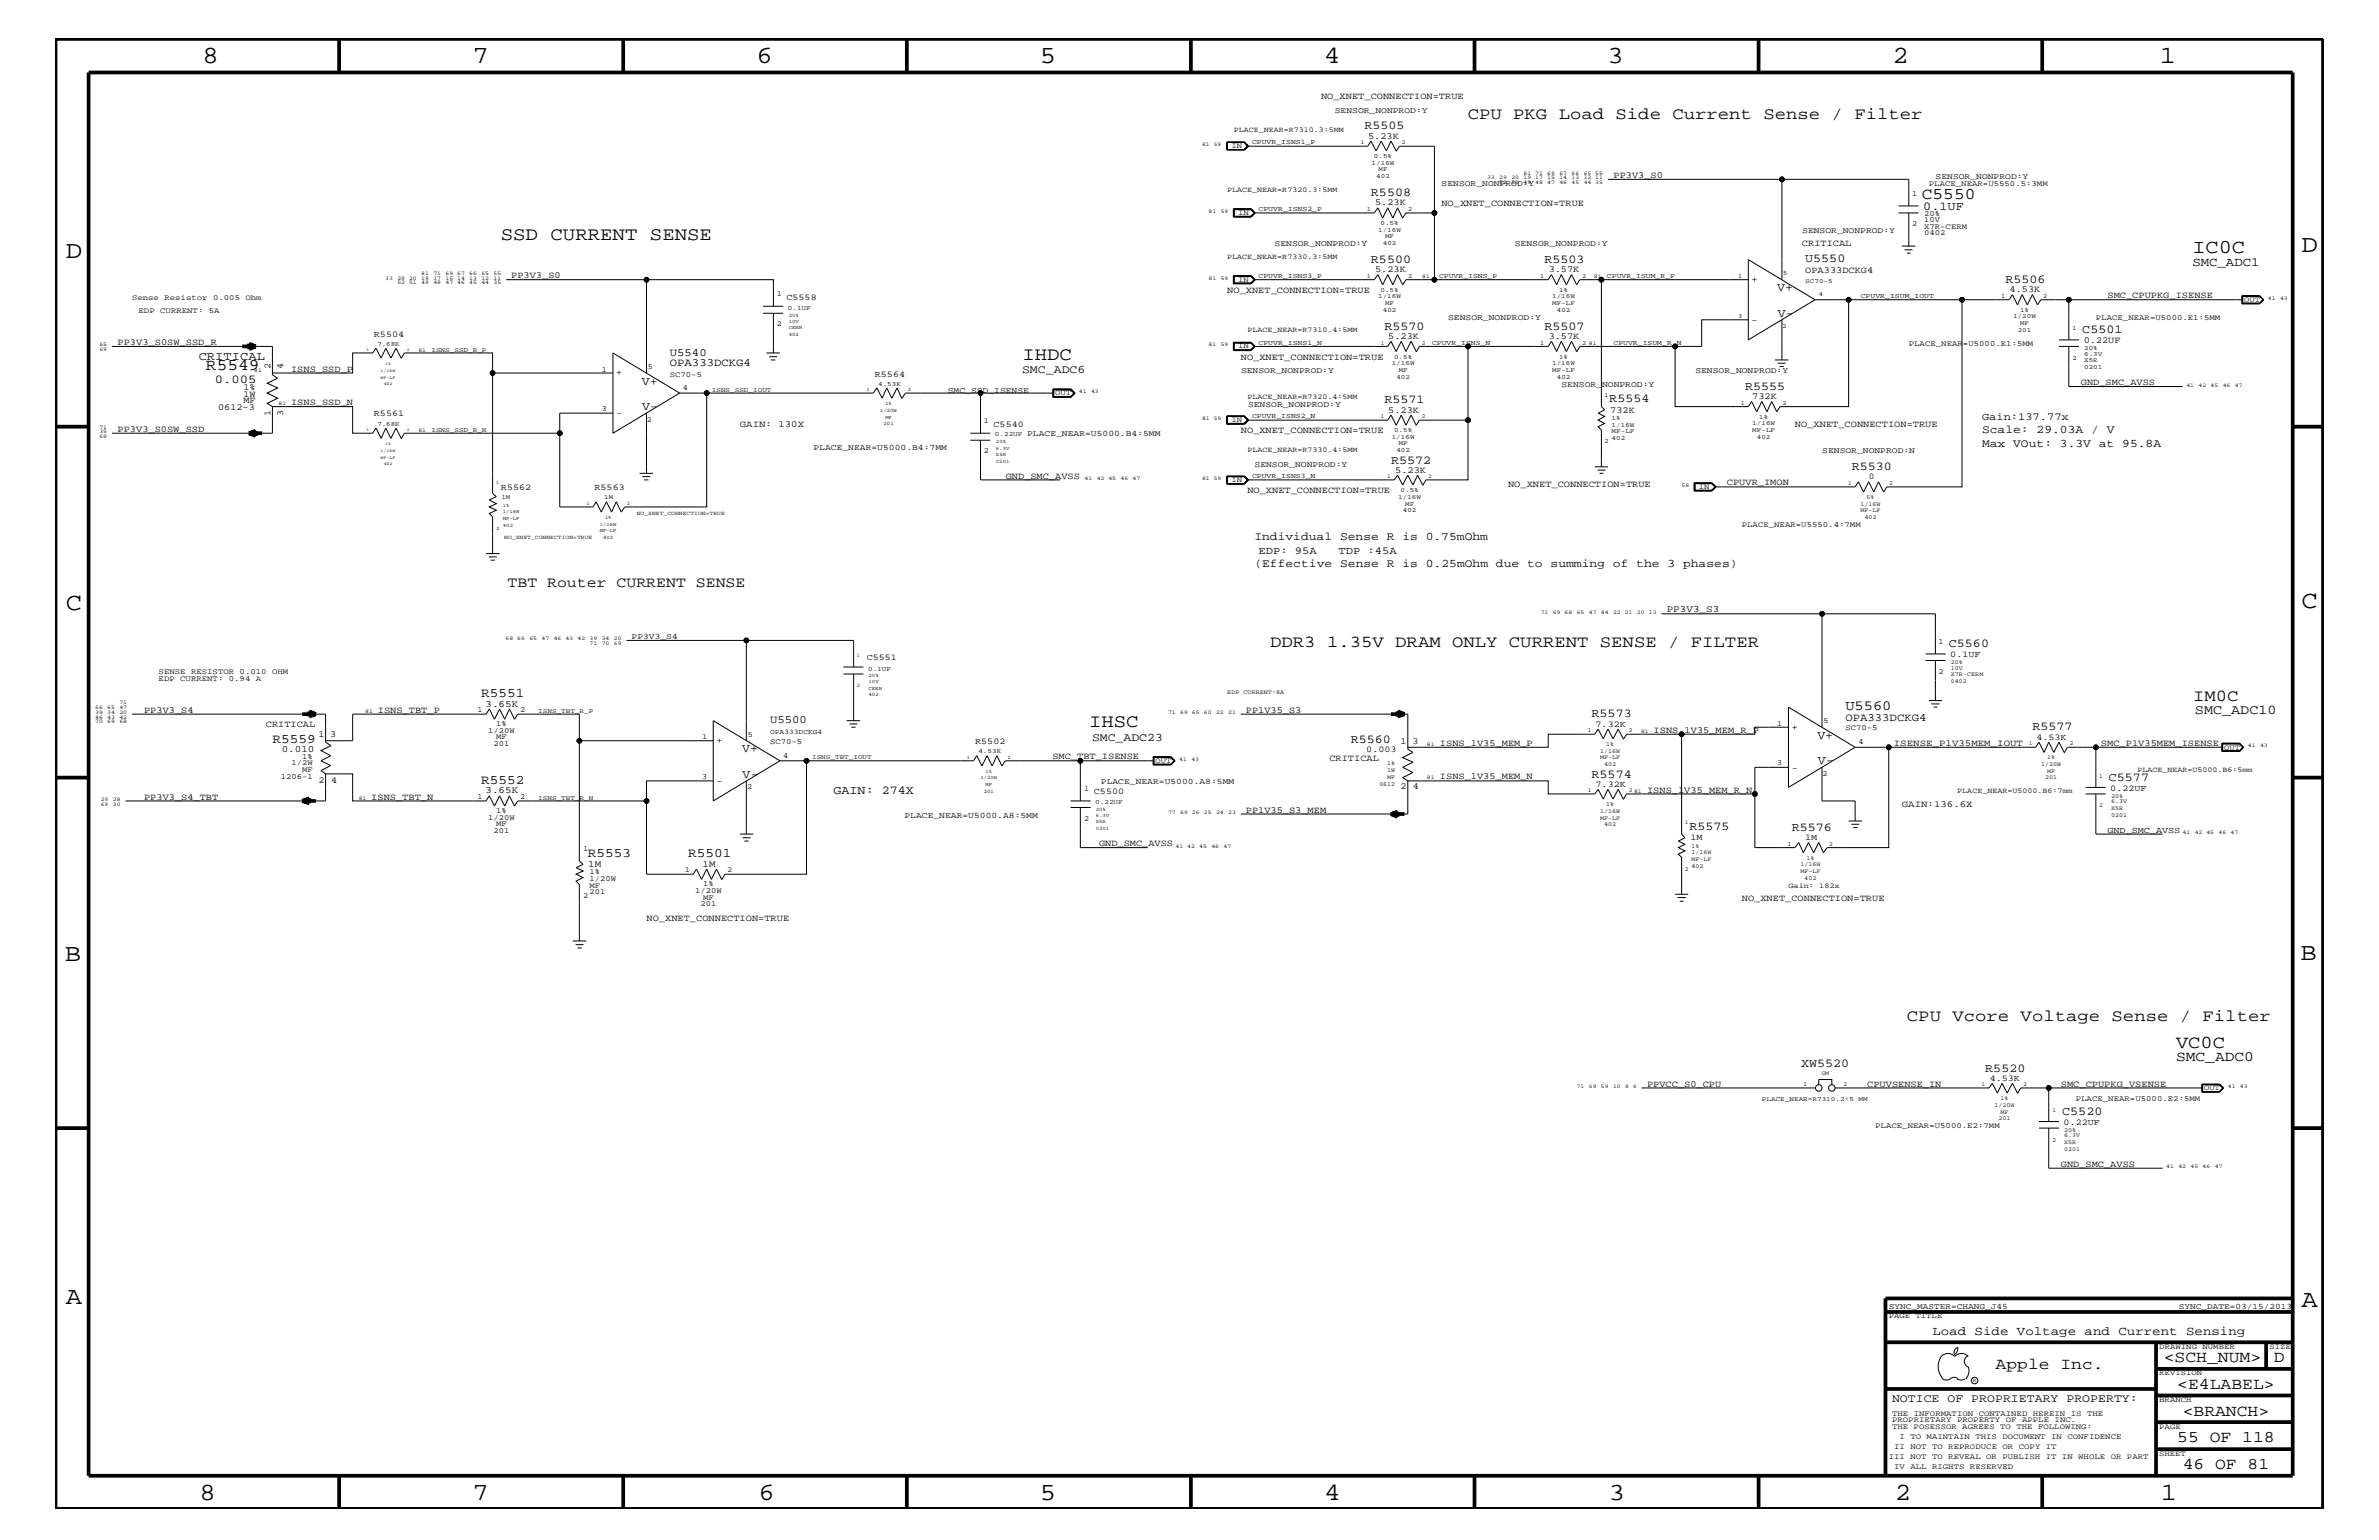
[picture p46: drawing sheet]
<svg xmlns="http://www.w3.org/2000/svg" width="432mm" height="279mm" viewBox="0 0 432 279" stroke-linecap="round" stroke-linejoin="round" font-family="sans-serif">
<defs><g id="words">
<g font-size="4.5">
<text x="36.7" y="11.5">8</text>
<text x="85.8" y="11.5">7</text>
<text x="137.3" y="11.5">6</text>
<text x="188.7" y="11.5">5</text>
<text x="240.3" y="11.5">4</text>
<text x="291.8" y="11.5">3</text>
<text x="343.5" y="11.5">2</text>
<text x="392" y="11.5">1</text>
<text x="11.9" y="46.8">D</text>
<text x="417.7" y="45.7">D</text>
<text x="11.9" y="110.6">C</text>
<text x="417.7" y="110.3">C</text>
<text x="11.8" y="174.3">B</text>
<text x="417.6" y="174.2">B</text>
<text x="11.9" y="236.7">A</text>
<text x="417.7" y="237.1">A</text>
<text x="36.2" y="272.1">8</text>
<text x="85.8" y="272.1">7</text>
<text x="137.7" y="272.1">6</text>
<text x="188.7" y="272.1">5</text>
<text x="240.4" y="272.1">4</text>
<text x="292" y="272.1">3</text>
<text x="343.9" y="272.1">2</text>
<text x="392.2" y="272.1">1</text>
</g>
<text font-size="3.6" x="397.9" y="45.9">IC0C</text>
<g font-size="3.4">
<text x="90.9" y="43.5">SSD CURRENT SENSE</text>
<text x="185.6" y="65.3">IHDC</text>
<text x="197.7" y="131.9">IHSC</text>
</g>
<text font-size="3.3" x="395" y="190.2">VC0C</text>
<g font-size="3">
<text x="266.4" y="21.6">CPU PKG Load Side Current Sense / Filter</text>
<text x="348.8" y="36.2">C5550</text>
<text x="37.4" y="67.1">R5549</text>
<text x="230.5" y="117.4">DDR3 1.35V DRAM ONLY CURRENT SENSE / FILTER</text>
<text x="398.1" y="127.1">IM0C</text>
<text x="346.1" y="185.3">CPU Vcore Voltage Sense / Filter</text>
<text x="362.2" y="248.4">Apple Inc.</text>
<text x="392.7" y="247.1">&lt;SCH_NUM&gt;</text>
<text x="395.2" y="252">&lt;E4LABEL&gt;</text>
<text x="412.7" y="247.1">D</text>
<text x="396.2" y="256.8">&lt;BRANCH&gt;</text>
<text x="395.2" y="261.6">55 OF 118</text>
<text x="396.2" y="266.6">46 OF 81</text>
</g>
<text font-size="2.7" x="92.1" y="106.5">TBT Router CURRENT SENSE</text>
<text font-size="2.6" x="395" y="192.6">SMC_ADC0</text>
<g font-size="2.5">
<text x="334.9" y="128.8">U5560</text>
<text x="398.4" y="129.6">SMC_ADC10</text>
</g>
<g font-size="2.4">
<text x="87.3" y="126.5">R5551</text>
<text x="49.4" y="134.7">R5559</text>
<text x="87.3" y="142.3">R5552</text>
<text x="106.7" y="155.5">R5553</text>
<text x="124.9" y="155.6">R5501</text>
</g>
<g font-size="2.3">
<text x="397.9" y="48.3">SMC_ADC1</text>
<text x="350.7" y="242.3">Load Side Voltage and Current Sensing</text>
</g>
<g font-size="2.2">
<text x="247.6" y="23.5">R5505</text>
<text x="248.8" y="35.6">R5508</text>
<text x="349.1" y="38">0.1UF</text>
<text x="248.8" y="47.7">R5500</text>
<text x="280.3" y="47.7">R5503</text>
<text x="327.7" y="47.6">U5550</text>
<text x="322.6" y="52.9">V+</text>
<text x="364" y="51.3">R5506</text>
<text x="251.3" y="59.8">R5570</text>
<text x="280.3" y="59.8">R5507</text>
<text x="322.7" y="57.4">V-</text>
<text x="36.1" y="65.3">CRITICAL</text>
<text x="378" y="60.4">C5501</text>
<text x="39" y="69.5">0.005</text>
<text x="116.5" y="69.8">V+</text>
<text x="316.7" y="70.7">R5555</text>
<text x="116.6" y="74.4">V-</text>
<text x="251.3" y="73.2">R5571</text>
<text x="292.1" y="73">R5554</text>
<text x="252.5" y="84.1">R5572</text>
<text x="336.1" y="85.3">R5530</text>
<text x="353.7" y="117.4">C5560</text>
<text x="288.9" y="130.2">R5573</text>
<text x="134.7" y="136.5">V+</text>
<text x="245.2" y="134.7">R5560</text>
<text x="329.9" y="134.1">V+</text>
<text x="368.9" y="132.5">R5577</text>
<text x="134.8" y="141.1">V-</text>
<text x="288.9" y="141.1">R5574</text>
<text x="329.9" y="138.6">V-</text>
<text x="382.8" y="141.7">C5577</text>
<text x="151.3" y="144">GAIN: 274X</text>
<text x="306.7" y="150.7">R5575</text>
<text x="325.2" y="150.7">R5576</text>
<text x="326.9" y="193.7">XW5520</text>
<text x="360.3" y="194.4">R5520</text>
<text x="374.3" y="202.3">C5520</text>
</g>
<g font-size="2.1">
<text x="185.5" y="67.7">SMC_ADC6</text>
<text x="359.7" y="81.1">Max VOut: 3.3V at 95.8A</text>
<text x="359.7" y="78.6">Scale: 29.03A / V</text>
<text x="227.7" y="98">Individual Sense R is 0.75mOhm</text>
<text x="227.7" y="102.9">(Effective Sense R is 0.25mOhm due to summing of the 3 phases)</text>
<text x="198.2" y="134.4">SMC_ADC23</text>
<text x="343.4" y="254.4">NOTICE OF PROPRIETARY PROPERTY:</text>
</g>
<g font-size="2">
<text x="121.6" y="64.5">U5540</text>
<text x="121.6" y="66.5">OPA333DCKG4</text>
<text x="139.8" y="131.3">U5500</text>
<text x="334.9" y="130.8">OPA333DCKG4</text>
</g>
<g font-size="1.9">
<text x="359.7" y="76.2">Gain:137.77x</text>
<text x="228.4" y="100.4">EDP: 95A</text>
<text x="242.9" y="100.4">TDP :45A</text>
</g>
<g font-size="1.8">
<text x="302.5" y="111.1">PP3V3_S3</text>
<text x="88.1" y="128.2">3.65K</text>
<text x="51.1" y="136.4">0.010</text>
<text x="88.1" y="144">3.65K</text>
<text x="106.8" y="157.3">1M</text>
<text x="127.5" y="157.3">1M</text>
</g>
<g font-size="1.7">
<text x="239.8" y="18">NO_XNET_CONNECTION=TRUE</text>
<text x="248.3" y="25.2">5.23K</text>
<text x="292.9" y="32.3">PP3V3_S0</text>
<text x="249.6" y="37.3">5.23K</text>
<text x="261.6" y="37.4">NO_XNET_CONNECTION=TRUE</text>
<text x="327.1" y="44.6">CRITICAL</text>
<text x="92.8" y="50.5">PP3V3_S0</text>
<text x="222.8" y="53.2">NO_XNET_CONNECTION=TRUE</text>
<text x="249.6" y="49.4">5.23K</text>
<text x="281.1" y="49.4">3.57K</text>
<text x="317.9" y="51.1">+</text>
<text x="327.7" y="49.6">OPA333DCKG4</text>
<text x="364.7" y="53">4.53K</text>
<text x="317.9" y="58.6">-</text>
<text x="382.5" y="54.1">SMC_CPUPKG_ISENSE</text>
<text x="21.3" y="62.6">PP3V3_S0SW_SSD_R</text>
<text x="225.2" y="65.3">NO_XNET_CONNECTION=TRUE</text>
<text x="252" y="61.5">5.23K</text>
<text x="281.1" y="61.5">3.57K</text>
<text x="378.2" y="62.3">0.22UF</text>
<text x="44.2" y="70.7">1%</text>
<text x="44.2" y="72">1W</text>
<text x="49.1" y="67" transform="rotate(-90 49.1 67)">2</text>
<text x="51.4" y="67" transform="rotate(-90 51.4 67)">4</text>
<text x="52.8" y="67.5">ISNS_SSD_P</text>
<text x="111.8" y="68.1">+</text>
<text x="377.7" y="69.9">GND_SMC_AVSS</text>
<text x="39.6" y="74.4">0612-3</text>
<text x="44.2" y="73.2">MF</text>
<text x="49.1" y="75.5" transform="rotate(-90 49.1 75.5)">1</text>
<text x="51.4" y="75.5" transform="rotate(-90 51.4 75.5)">3</text>
<text x="52.8" y="73.5">ISNS_SSD_N</text>
<text x="111.8" y="75.6">-</text>
<text x="134.3" y="77.4">GAIN: 130X</text>
<text x="252" y="74.9">5.23K</text>
<text x="292.3" y="74.9">732K</text>
<text x="318.1" y="72.4">732K</text>
<text x="325.8" y="77.4">NO_XNET_CONNECTION=TRUE</text>
<text x="21.3" y="78.3">PP3V3_S0SW_SSD</text>
<text x="225.2" y="78.6">NO_XNET_CONNECTION=TRUE</text>
<text x="182.5" y="86.9">GND_SMC_AVSS</text>
<text x="226.4" y="89.5">NO_XNET_CONNECTION=TRUE</text>
<text x="253.2" y="85.8">5.23K</text>
<text x="273.7" y="88.3">NO_XNET_CONNECTION=TRUE</text>
<text x="313.4" y="88.1">CPUVR_IMON</text>
<text x="26.2" y="129.3">PP3V3_S4</text>
<text x="48.3" y="131.9">CRITICAL</text>
<text x="68.6" y="129.3">ISNS_TBT_P</text>
<text x="226.1" y="129.3">PP1V35_S3</text>
<text x="57.8" y="133.6">1</text>
<text x="59.9" y="133.6">3</text>
<text x="130" y="134.7">+</text>
<text x="191" y="137.8">SMC_TBT_ISENSE</text>
<text x="254.2" y="134.9">1</text>
<text x="256.4" y="134.9">3</text>
<text x="261.4" y="135.3">ISNS_1V35_MEM_P</text>
<text x="300.1" y="133">ISNS_1V35_MEM_R_P</text>
<text x="325.2" y="132.4">+</text>
<text x="343.7" y="135.3">ISENSE_P1V35MEM_IOUT</text>
<text x="381.3" y="135.3">SMC_P1V35MEM_ISENSE</text>
<text x="57.8" y="142">2</text>
<text x="60.1" y="142">4</text>
<text x="130" y="142.3">-</text>
<text x="241.3" y="138">CRITICAL</text>
<text x="254.2" y="143.2">2</text>
<text x="256.5" y="143.2">4</text>
<text x="261.4" y="141.4">ISNS_1V35_MEM_N</text>
<text x="299" y="143.9">ISNS_1V35_MEM_R_N</text>
<text x="325.2" y="139.8">-</text>
<text x="26.2" y="145.1">PP3V3_S4_TBT</text>
<text x="67.4" y="145.1">ISNS_TBT_N</text>
<text x="226.1" y="147.5">PP1V35_S3_MEM</text>
<text x="345.2" y="146.5">GAIN:136.6X</text>
<text x="199.5" y="153.5">GND_SMC_AVSS</text>
<text x="117.3" y="167.1">NO_XNET_CONNECTION=TRUE</text>
<text x="316.1" y="163.5">NO_XNET_CONNECTION=TRUE</text>
<text x="299" y="197.2">PPVCC_S0_CPU</text>
<text x="338.9" y="197.2">CPUVSENSE_IN</text>
<text x="374.1" y="197.2">SMC_CPUPKG_VSENSE</text>
<text x="374.1" y="211.7">GND_SMC_AVSS</text>
</g>
<g font-size="1.6">
<text x="142.7" y="54.4">C5558</text>
<text x="67.9" y="61.1">R5504</text>
<text x="158.8" y="68.4">R5564</text>
<text x="67.9" y="75.6">R5561</text>
<text x="180.3" y="77.4">C5540</text>
<text x="90.9" y="88.8">R5562</text>
<text x="107.9" y="88.9">R5563</text>
<text x="339.2" y="87">0</text>
<text x="157.3" y="119.8">C5551</text>
<text x="354" y="119.2">0.1UF</text>
<text x="289.6" y="131.9">7.32K</text>
<text x="177" y="135">R5502</text>
<text x="248" y="136.4">0.003</text>
<text x="369.6" y="134.2">4.53K</text>
<text x="289.6" y="142.8">7.32K</text>
<text x="383" y="143.5">0.22UF</text>
<text x="198.5" y="144">C5500</text>
<text x="306.8" y="152.4">1M</text>
<text x="327.7" y="152.4">1M</text>
<text x="382.5" y="151.1">GND_SMC_AVSS</text>
<text x="361.1" y="196.1">4.53K</text>
<text x="374.6" y="204.1">0.22UF</text>
</g>
<g font-size="1.5">
<text x="242.3" y="20.4">SENSOR_NONPROD:Y</text>
<text x="261.7" y="33.7">SENSOR_NONPROD:Y</text>
<text x="351.3" y="32.5">SENSOR_NONPROD:Y</text>
<text x="231.4" y="44.6">SENSOR_NONPROD:Y</text>
<text x="275" y="44.6">SENSOR_NONPROD:Y</text>
<text x="327.1" y="42.3">SENSOR_NONPROD:Y</text>
<text x="262.8" y="58">SENSOR_NONPROD:Y</text>
<text x="172" y="71.3">SMC_SSD_ISENSE</text>
<text x="225.3" y="67.7">SENSOR_NONPROD:Y</text>
<text x="283.4" y="70.1">SENSOR_NONPROD:Y</text>
<text x="307.7" y="67.7">SENSOR_NONPROD:Y</text>
<text x="226.5" y="73.8">SENSOR_NONPROD:Y</text>
<text x="147.7" y="81.6">PLACE_NEAR=U5000.B4:7MM</text>
<text x="186.4" y="79.1">PLACE_NEAR=U5000.B4:5MM</text>
<text x="330.8" y="82.2">SENSOR_NONPROD:N</text>
<text x="227.7" y="84.7">SENSOR_NONPROD:Y</text>
<text x="114.6" y="115.9">PP3V3_S4</text>
<text x="199.8" y="142.2">PLACE_NEAR=U5000.A8:5MM</text>
<text x="164.2" y="148.4">PLACE_NEAR=U5000.A8:5MM</text>
<text x="342.8" y="237.4">SYNC_MASTER=CHANG_J45</text>
<text x="395.5" y="237.4">SYNC_DATE=03/15/2013</text>
</g>
<g font-size="1.4">
<text x="223.9" y="23.9">PLACE_NEAR=R7310.3:5MM</text>
<text x="223.5" y="26.9">IN</text>
<text x="222.8" y="34.8">PLACE_NEAR=R7320.3:5MM</text>
<text x="347" y="35.6">1</text>
<text x="350.1" y="33.7">PLACE_NEAR=U5550.5:3MM</text>
<text x="224.7" y="39">IN</text>
<text x="347" y="41">2</text>
<text x="349.2" y="39.2">20%</text>
<text x="349.2" y="40.3">10V</text>
<text x="349.2" y="41.5">X7R-CERM</text>
<text x="222.8" y="46.9">PLACE_NEAR=R7330.3:5MM</text>
<text x="349.2" y="42.7">0402</text>
<text x="141" y="53.8">1</text>
<text x="224.7" y="51.1">IN</text>
<text x="24" y="54.4">Sense Resistor 0.005 Ohm</text>
<text x="25.1" y="56.8">EDP CURRENT: 5A</text>
<text x="141" y="59.2">2</text>
<text x="380.4" y="58">PLACE_NEAR=U5000.E1:5MM</text>
<text x="407.3" y="54.7">OUT</text>
<text x="224.7" y="63.2">IN</text>
<text x="226.4" y="60.2">PLACE_NEAR=R7310.4:5MM</text>
<text x="346.5" y="62.9">PLACE_NEAR=U5000.E1:5MM</text>
<text x="109.2" y="67.5">1</text>
<text x="117.6" y="67">5</text>
<text x="121.6" y="68.4">SC70-5</text>
<text x="124" y="70.7">4</text>
<text x="191.5" y="71.7">OUT</text>
<text x="109.2" y="74.6">3</text>
<text x="117.4" y="76.5">2</text>
<text x="178.6" y="76.8">1</text>
<text x="223.5" y="76.6">IN</text>
<text x="226.4" y="72.3">PLACE_NEAR=R7320.4:5MM</text>
<text x="178.6" y="82.2">2</text>
<text x="226.4" y="82.1">PLACE_NEAR=R7330.4:5MM</text>
<text x="223.5" y="87.5">IN</text>
<text x="308.4" y="88.7">IN</text>
<text x="316.1" y="95.6">PLACE_NEAR=U5550.4:7MM</text>
<text x="351.9" y="116.8">1</text>
<text x="28.8" y="122.3">SENSE RESISTOR 0.010 OHM</text>
<text x="28.8" y="123.5">EDP CURRENT: 0.94 A</text>
<text x="351.9" y="122.3">2</text>
<text x="86.7" y="129.1">1</text>
<text x="90" y="131.7">1%</text>
<text x="94.4" y="129.1">2</text>
<text x="322.6" y="131.7">1</text>
<text x="331" y="131.2">5</text>
<text x="54.9" y="137.7">1%</text>
<text x="88.6" y="133">1/20W</text>
<text x="89.6" y="135.3">201</text>
<text x="90" y="134.1">MF</text>
<text x="127.4" y="134.1">1</text>
<text x="135.7" y="133.6">5</text>
<text x="139.8" y="135">SC70-5</text>
<text x="142.2" y="137.4">4</text>
<text x="334.9" y="132.5">SC70-5</text>
<text x="337.3" y="135">4</text>
<text x="403.7" y="136">OUT</text>
<text x="51" y="141.3">1206-1</text>
<text x="52.9" y="138.9">1/2W</text>
<text x="54.9" y="140.1">MF</text>
<text x="127.4" y="141.3">3</text>
<text x="135.6" y="143.2">2</text>
<text x="196.8" y="143.5">1</text>
<text x="209.7" y="138.4">OUT</text>
<text x="322.6" y="138.9">3</text>
<text x="330.8" y="140.7">2</text>
<text x="355.3" y="143.8">PLACE_NEAR=U5000.B6:7mm</text>
<text x="387.9" y="140.2">PLACE_NEAR=U5000.B6:5mm</text>
<text x="86.7" y="144.9">1</text>
<text x="88.6" y="148.7">1/20W</text>
<text x="90" y="147.5">1%</text>
<text x="90" y="149.9">MF</text>
<text x="94.4" y="144.9">2</text>
<text x="196.8" y="149">2</text>
<text x="89.6" y="151.1">201</text>
<text x="105.8" y="154.4">1</text>
<text x="107" y="158.6">1%</text>
<text x="107" y="161.1">MF</text>
<text x="107" y="159.9">1/20W</text>
<text x="124.3" y="158.3">1</text>
<text x="126.2" y="162">1/20W</text>
<text x="127.6" y="160.8">1%</text>
<text x="132" y="158.3">2</text>
<text x="324.6" y="161.1">Gain: 182x</text>
<text x="105.8" y="162.8">2</text>
<text x="107" y="162.2">201</text>
<text x="127.2" y="164.5">201</text>
<text x="127.6" y="163.3">MF</text>
<text x="400" y="197.8">OUT</text>
<text x="376.8" y="199.8">PLACE_NEAR=U5000.E2:5MM</text>
<text x="340.4" y="204.7">PLACE_NEAR=U5000.E2:7MM</text>
<text x="342.8" y="239.2">PAGE TITLE</text>
<text x="391.9" y="244.7">DRAWING NUMBER</text>
<text x="411.9" y="244.7">SIZE</text>
<text x="391.9" y="249.5">REVISION</text>
<text x="343.4" y="256.8">THE INFORMATION CONTAINED HEREIN IS THE</text>
<text x="391.9" y="254.4">BRANCH</text>
<text x="343.4" y="258">PROPRIETARY PROPERTY OF APPLE INC.</text>
<text x="343.4" y="259.3">THE POSESSOR AGREES TO THE FOLLOWING:</text>
<text x="343.8" y="262.9">II NOT TO REPRODUCE OR COPY IT</text>
<text x="344.8" y="261.1">I TO MAINTAIN THIS DOCUMENT IN CONFIDENCE</text>
<text x="391.9" y="259.3">PAGE</text>
<text x="342.8" y="264.7">III NOT TO REVEAL OR PUBLISH IT IN WHOLE OR PART</text>
<text x="343.8" y="266.6">IV ALL RIGHTS RESERVED</text>
<text x="391.9" y="264.1">SHEET</text>
</g>
<g font-size="1.3">
<text x="227.2" y="26.2">CPUVR_ISNS1_P</text>
<text x="228.4" y="38.3">CPUVR_ISNS2_P</text>
<text x="228.4" y="50.4">CPUVR_ISNS3_P</text>
<text x="261.2" y="50.4">CPUVR_ISNS_P</text>
<text x="291.7" y="50.5">CPUVR_ISUM_R_P</text>
<text x="337.7" y="54.1">CPUVR_ISUM_IOUT</text>
<text x="228.4" y="62.5">CPUVR_ISNS1_N</text>
<text x="259.9" y="62.5">CPUVR_ISNS_N</text>
<text x="292.9" y="62.6">CPUVR_ISUM_R_N</text>
<text x="227.2" y="75.9">CPUVR_ISNS2_N</text>
<text x="227.2" y="86.7">CPUVR_ISNS3_N</text>
<text x="139.8" y="133.2">OPA333DCKG4</text>
</g>
<g font-size="1.2">
<text x="249" y="29.9">1/16W</text>
<text x="249.4" y="28.6">0.5%</text>
<text x="249.8" y="32.3">402</text>
<text x="250.2" y="31.1">MF</text>
<text x="248.1" y="38.2">1</text>
<text x="250.6" y="40.8">0.5%</text>
<text x="255.6" y="38.2">2</text>
<text x="250.1" y="42">1/16W</text>
<text x="251" y="44.4">402</text>
<text x="251.4" y="43.2">MF</text>
<text x="248.1" y="50.4">1</text>
<text x="250.6" y="52.9">0.5%</text>
<text x="255.6" y="50.4">2</text>
<text x="279.6" y="50.4">1</text>
<text x="283" y="52.9">1%</text>
<text x="287.2" y="50.4">2</text>
<text x="315.5" y="50.5">1</text>
<text x="323.7" y="50">5</text>
<text x="327.7" y="51.3">SC70-5</text>
<text x="330.1" y="53.8">4</text>
<text x="143" y="56.2">0.1UF</text>
<text x="250.1" y="54.1">1/16W</text>
<text x="251" y="56.6">402</text>
<text x="251.4" y="55.3">MF</text>
<text x="281.7" y="54.1">1/16W</text>
<text x="281.7" y="55.3">MF-LF</text>
<text x="282.6" y="56.6">402</text>
<text x="315.5" y="57.7">3</text>
<text x="323.5" y="59.5">2</text>
<text x="363.2" y="54">1</text>
<text x="365.4" y="57.8">1/20W</text>
<text x="366.6" y="56.6">1%</text>
<text x="366.6" y="59">MF</text>
<text x="370.8" y="54">2</text>
<text x="376.2" y="59.8">1</text>
<text x="68.5" y="62.8">7.68K</text>
<text x="78.3" y="63.9">ISNS_SSD_R_P</text>
<text x="253" y="65.1">0.5%</text>
<text x="279.6" y="62.5">1</text>
<text x="283" y="65.1">1%</text>
<text x="287.2" y="62.5">2</text>
<text x="366.2" y="60.2">201</text>
<text x="376.2" y="65.3">2</text>
<text x="378.3" y="63.4">20%</text>
<text x="378.3" y="64.5">6.3V</text>
<text x="378.3" y="65.7">X5R</text>
<text x="129.2" y="71.1">ISNS_SSD_IOUT</text>
<text x="159.4" y="70">4.53K</text>
<text x="252.6" y="66.2">1/16W</text>
<text x="253.4" y="68.7">402</text>
<text x="253.9" y="67.5">MF</text>
<text x="281.7" y="66.2">1/16W</text>
<text x="281.7" y="67.5">MF-LF</text>
<text x="282.6" y="68.7">402</text>
<text x="291.3" y="72">1</text>
<text x="378.3" y="67">0201</text>
<text x="68.5" y="77.3">7.68K</text>
<text x="292.5" y="77.4">1/16W</text>
<text x="292.5" y="76.2">1%</text>
<text x="316" y="73.4">1</text>
<text x="318.1" y="77.2">1/16W</text>
<text x="319.3" y="76">1%</text>
<text x="323.5" y="73.4">2</text>
<text x="78.3" y="78.3">ISNS_SSD_R_N</text>
<text x="180.6" y="79.2">0.22UF</text>
<text x="252.6" y="79.6">1/16W</text>
<text x="253" y="78.3">0.5%</text>
<text x="253.4" y="82">402</text>
<text x="253.9" y="80.8">MF</text>
<text x="291.3" y="80.5">2</text>
<text x="292.5" y="79.9">402</text>
<text x="292.5" y="78.6">MF-LF</text>
<text x="318.1" y="78.3">MF-LF</text>
<text x="318.9" y="79.6">402</text>
<text x="254.2" y="89.3">0.5%</text>
<text x="91" y="90.6">1M</text>
<text x="109.7" y="90.6">1M</text>
<text x="253.8" y="90.5">1/16W</text>
<text x="254.6" y="92.9">402</text>
<text x="255.1" y="91.7">MF</text>
<text x="157.6" y="121.7">0.1UF</text>
<text x="97.7" y="129.3">ISNS_TBT_R_P</text>
<text x="147.4" y="137.8">ISNS_TBT_IOUT</text>
<text x="177.6" y="136.7">4.53K</text>
<text x="97.7" y="145.1">ISNS_TBT_R_N</text>
<text x="198.8" y="145.9">0.22UF</text>
<text x="319.8" y="199.8">PLACE_NEAR=R7310.2:5</text>
<text x="337.3" y="199.8">MM</text>
</g>
<g font-size="1.1">
<text x="247" y="26.1">1</text>
<text x="254.4" y="26.1">2</text>
<text x="250.6" y="62.5">1</text>
<text x="258.1" y="62.5">2</text>
<text x="250.6" y="75.8">1</text>
<text x="258.1" y="75.8">2</text>
<text x="251.8" y="86.7">1</text>
<text x="259.2" y="86.7">2</text>
<text x="335.4" y="88">1</text>
<text x="342.9" y="88">2</text>
<text x="337.7" y="91.7">1/16W</text>
<text x="337.7" y="92.9">MF-LF</text>
<text x="338.4" y="94.2">402</text>
<text x="338.8" y="90.5">5%</text>
<text x="222.8" y="125.9">EDP CURRENT:8A</text>
<text x="354.1" y="124">0402</text>
<text x="354.1" y="120.4">20%</text>
<text x="354.1" y="122.7">X7R-CERM</text>
<text x="354.1" y="121.5">10V</text>
<text x="288.2" y="132.8">1</text>
<text x="290.4" y="136.6">1/16W</text>
<text x="290.4" y="137.8">MF-LF</text>
<text x="291.5" y="135.3">1%</text>
<text x="295.7" y="132.8">2</text>
<text x="368.2" y="135.2">1</text>
<text x="371.6" y="137.8">1%</text>
<text x="375.7" y="135.2">2</text>
<text x="250.4" y="142.5">0612</text>
<text x="251.8" y="140.1">1W</text>
<text x="251.8" y="138.9">1%</text>
<text x="251.8" y="141.3">MF</text>
<text x="288.2" y="143.7">1</text>
<text x="291.2" y="139">402</text>
<text x="295.7" y="143.7">2</text>
<text x="370.5" y="139">1/20W</text>
<text x="371.2" y="141.4">201</text>
<text x="371.6" y="140.2">MF</text>
<text x="381" y="141.1">1</text>
<text x="290.4" y="148.7">MF-LF</text>
<text x="290.4" y="147.5">1/16W</text>
<text x="291.2" y="149.9">402</text>
<text x="291.5" y="146.2">1%</text>
<text x="305.8" y="149.5">1</text>
<text x="381" y="146.5">2</text>
<text x="383.2" y="145.7">6.3V</text>
<text x="383.2" y="147">X5R</text>
<text x="383.2" y="144.7">20%</text>
<text x="383.2" y="148.2">0201</text>
<text x="307" y="155">1/16W</text>
<text x="307" y="153.8">1%</text>
<text x="324.5" y="153.4">1</text>
<text x="327.9" y="156">1%</text>
<text x="332" y="153.4">2</text>
<text x="305.8" y="158">2</text>
<text x="307" y="157.4">402</text>
<text x="307" y="156.2">MF-LF</text>
<text x="326.8" y="158.4">MF-LF</text>
<text x="326.8" y="157.2">1/16W</text>
<text x="327.5" y="159.6">402</text>
<text x="327.3" y="197">1</text>
<text x="330.6" y="195">SM</text>
<text x="334.6" y="197">2</text>
<text x="359.7" y="197">1</text>
<text x="367.2" y="197">2</text>
<text x="362" y="200.9">1/20W</text>
<text x="362.7" y="203.2">201</text>
<text x="363.1" y="199.6">1%</text>
<text x="363.1" y="202">MF</text>
<text x="372.5" y="201.7">1</text>
<text x="372.5" y="207.1">2</text>
<text x="374.6" y="207.6">X5R</text>
<text x="374.6" y="206.4">6.3V</text>
<text x="374.6" y="205.3">20%</text>
<text x="374.6" y="208.8">0201</text>
</g>
<g font-size="1">
<text x="218.2" y="26.5">81 59</text>
<text x="269.9" y="32.5">33</text>
<text x="272.1" y="33.4">52</text>
<text x="272.1" y="32.5">29</text>
<text x="274.3" y="33.4">51</text>
<text x="274.3" y="32.5">20</text>
<text x="276.5" y="33.4">49 48</text>
<text x="276.5" y="31.7">81 71</text>
<text x="276.5" y="32.5">19 17</text>
<text x="280.8" y="32.5">15</text>
<text x="280.8" y="33.4">47</text>
<text x="280.8" y="31.7">69</text>
<text x="283" y="33.4">46</text>
<text x="283" y="31.7">67</text>
<text x="283" y="32.5">14</text>
<text x="285.2" y="32.5">13</text>
<text x="285.2" y="33.4">45</text>
<text x="285.2" y="31.7">66</text>
<text x="287.4" y="33.4">44 35</text>
<text x="287.4" y="31.7">65 55</text>
<text x="287.4" y="32.5">12 11</text>
<text x="219.4" y="38.6">81</text>
<text x="221.6" y="38.6">59</text>
<text x="69.9" y="50.7">33</text>
<text x="72.1" y="50.7">29 20</text>
<text x="72.1" y="51.6">52 51</text>
<text x="76.5" y="50.7">19</text>
<text x="76.5" y="49.9">81</text>
<text x="76.5" y="51.6">49</text>
<text x="78.7" y="50.7">17</text>
<text x="78.7" y="49.9">71</text>
<text x="78.7" y="51.6">48</text>
<text x="80.9" y="50.7">15 14</text>
<text x="80.9" y="49.9">69 67</text>
<text x="80.9" y="51.6">47 46</text>
<text x="85.2" y="50.7">13</text>
<text x="85.2" y="49.9">66</text>
<text x="85.2" y="51.6">45</text>
<text x="87.4" y="50.7">12</text>
<text x="87.4" y="49.9">65</text>
<text x="87.4" y="51.6">44</text>
<text x="89.6" y="50.7">11</text>
<text x="89.6" y="49.9">55</text>
<text x="89.6" y="51.6">35</text>
<text x="219.4" y="50.7">81</text>
<text x="221.6" y="50.7">59</text>
<text x="258.1" y="50.4">81</text>
<text x="289.3" y="50.5">81</text>
<text x="411.6" y="54.4">41</text>
<text x="413.9" y="54.4">43</text>
<text x="18" y="62.9">65</text>
<text x="18" y="63.7">69</text>
<text x="75.9" y="63.9">81</text>
<text x="219.4" y="62.9">81</text>
<text x="221.6" y="62.9">59</text>
<text x="288.4" y="62.6">81</text>
<text x="46.1" y="67.5">81</text>
<text x="195.8" y="71.3">41</text>
<text x="198" y="71.3">43</text>
<text x="396.8" y="70.1">41</text>
<text x="399" y="70.1">42</text>
<text x="401.2" y="70.1">45</text>
<text x="403.4" y="70.1">46</text>
<text x="405.6" y="70.1">47</text>
<text x="18" y="77.8">71</text>
<text x="50.5" y="73.5">81</text>
<text x="218.2" y="76.2">81 59</text>
<text x="18" y="78.6">35</text>
<text x="18" y="79.5">69</text>
<text x="75.9" y="78.3">81</text>
<text x="196.9" y="87.1">41</text>
<text x="199.1" y="87.1">42 45</text>
<text x="203.4" y="87.1">46</text>
<text x="205.6" y="87.1">47</text>
<text x="218.2" y="87.1">81 59</text>
<text x="305.2" y="88.3">58</text>
<text x="115.6" y="93.5">NO_XNET_CONNECTION=TRUE</text>
<text x="91.5" y="97.7">NO_XNET_CONNECTION=TRUE</text>
<text x="279.7" y="111.4">71</text>
<text x="281.9" y="111.4">69 68</text>
<text x="286.2" y="111.4">65</text>
<text x="288.4" y="111.4">47</text>
<text x="290.6" y="111.4">44</text>
<text x="292.8" y="111.4">22 21</text>
<text x="297.1" y="111.4">20</text>
<text x="299.3" y="111.4">13</text>
<text x="91.8" y="116.2">68 66</text>
<text x="96.1" y="116.2">65</text>
<text x="98.3" y="116.2">47</text>
<text x="100.5" y="116.2">46 43</text>
<text x="104.8" y="116.2">42</text>
<text x="107" y="116.2">39</text>
<text x="107" y="117">71</text>
<text x="109.2" y="117">70</text>
<text x="109.2" y="116.2">34</text>
<text x="111.4" y="116.2">20</text>
<text x="111.4" y="117">69</text>
<text x="17.3" y="129.6">39</text>
<text x="17.3" y="130.4">46</text>
<text x="17.3" y="128.6">66</text>
<text x="17.3" y="131.3">70</text>
<text x="19.5" y="129.6">34</text>
<text x="19.5" y="130.4">43</text>
<text x="19.5" y="128.6">65</text>
<text x="19.5" y="131.3">69</text>
<text x="21.7" y="129.6">20</text>
<text x="21.7" y="130.4">42</text>
<text x="21.7" y="128.6">47</text>
<text x="21.7" y="131.3">68</text>
<text x="21.7" y="127.8">71</text>
<text x="66.3" y="129.3">81</text>
<text x="212" y="129.6">71</text>
<text x="214.2" y="129.6">69 65</text>
<text x="218.5" y="129.6">60</text>
<text x="220.7" y="129.6">22</text>
<text x="222.9" y="129.6">21</text>
<text x="259" y="135.3">81</text>
<text x="297.9" y="133">81</text>
<text x="408" y="135.6">41</text>
<text x="410.2" y="135.6">43</text>
<text x="214" y="138">41</text>
<text x="216.2" y="138">43</text>
<text x="259" y="141.4">81</text>
<text x="296.6" y="143.9">81</text>
<text x="18.3" y="145.3">29</text>
<text x="18.3" y="146.2">69</text>
<text x="20.5" y="145.3">28</text>
<text x="20.5" y="146.2">30</text>
<text x="65.1" y="145.1">81</text>
<text x="212" y="147.7">77</text>
<text x="214.2" y="147.7">69 26</text>
<text x="218.5" y="147.7">25</text>
<text x="220.7" y="147.7">24</text>
<text x="222.9" y="147.7">23</text>
<text x="213.4" y="153.8">41 42</text>
<text x="217.7" y="153.8">45</text>
<text x="219.9" y="153.8">46</text>
<text x="222.1" y="153.8">47</text>
<text x="396.2" y="151.3">41</text>
<text x="398.4" y="151.3">42 45</text>
<text x="402.7" y="151.3">46</text>
<text x="404.9" y="151.3">47</text>
<text x="286.2" y="197.4">71</text>
<text x="288.4" y="197.4">69</text>
<text x="290.6" y="197.4">59</text>
<text x="292.8" y="197.4">10</text>
<text x="295" y="197.4">8</text>
<text x="296.4" y="197.4">6</text>
<text x="404.4" y="197.4">41</text>
<text x="406.6" y="197.4">43</text>
<text x="393.2" y="211.9">41</text>
<text x="395.4" y="211.9">42</text>
<text x="397.6" y="211.9">45</text>
<text x="399.8" y="211.9">46</text>
<text x="402" y="211.9">47</text>
<text x="358.1" y="250.7">R</text>
</g>
<g font-size=".9">
<text x="143.2" y="58.5">10V</text>
<text x="143.2" y="59.7">CERM</text>
<text x="143.2" y="57.4">20%</text>
<text x="143.2" y="60.9">402</text>
<text x="157.3" y="71">1</text>
<text x="164.8" y="71">2</text>
<text x="159.8" y="74.7">1/20W</text>
<text x="160.4" y="77.2">201</text>
<text x="160.7" y="76">MF</text>
<text x="160.7" y="73.5">1%</text>
<text x="180.8" y="83.9">0201</text>
<text x="180.8" y="80.5">20%</text>
<text x="180.8" y="82.7">X5R</text>
<text x="180.8" y="81.6">6.3V</text>
<text x="90.1" y="87.7">1</text>
<text x="91.3" y="93.2">1/16W</text>
<text x="91.3" y="95.6">402</text>
<text x="91.3" y="92">1%</text>
<text x="91.3" y="94.3">MF-LF</text>
<text x="106.4" y="91.6">1</text>
<text x="108.9" y="95.4">1/16W</text>
<text x="109.8" y="94.2">1%</text>
<text x="113.8" y="91.6">2</text>
<text x="90.1" y="96.2">2</text>
<text x="108.9" y="96.5">MF-LF</text>
<text x="109.5" y="97.7">402</text>
<text x="155.5" y="119.2">1</text>
<text x="155.5" y="124.7">2</text>
<text x="157.6" y="125.2">CERM</text>
<text x="157.6" y="124">10V</text>
<text x="157.6" y="122.9">20%</text>
<text x="157.6" y="126.4">402</text>
<text x="175.5" y="137.7">1</text>
<text x="182.9" y="137.7">2</text>
<text x="178" y="141.4">1/20W</text>
<text x="178.6" y="143.9">201</text>
<text x="178.9" y="142.6">MF</text>
<text x="178.9" y="140.2">1%</text>
<text x="198.9" y="148.2">6.3V</text>
<text x="198.9" y="147.1">20%</text>
<text x="198.9" y="149.4">X5R</text>
<text x="198.9" y="150.7">0201</text>
</g>
<g font-size=".8">
<text x="66.5" y="63.7">1</text>
<text x="73.8" y="63.7">2</text>
<text x="69.1" y="68.7">MF-LF</text>
<text x="69.1" y="67.5">1/16W</text>
<text x="69.6" y="69.9">402</text>
<text x="69.9" y="66.2">1%</text>
<text x="66.5" y="78.3">1</text>
<text x="69.1" y="82">1/16W</text>
<text x="69.1" y="83.3">MF-LF</text>
<text x="69.9" y="80.8">1%</text>
<text x="73.8" y="78.3">2</text>
<text x="69.6" y="84.4">402</text>
</g>
</g></defs>
<g fill="none" stroke="#000" stroke-width=".18">
<path d="M223.9 37.9h3.2l.7 .7-.7 .8h-3.2zM223.9 37.9v1.4h3.2M223.9 38h3.2l.6 .6M224 38h3l.7 .6-.7 .6h-3zM225.8 25.9h-3v1.2h3M225.8 25.9l.7 .6-.7 .6M225.8 25.9l.6 .6M225.9 25.8h-3.2v1.4h3.2M225.9 25.8l.8 .7-.8 .7M225.9 25.8l.7 .7-.7 .7M226.4 26.5h21.8l.6-.9 1 1.8 .9-1.8 .9 1.8 .9-1.8 .9 1.8M226.4 26.5l-.6 .6"/>
<path d="M227.1 37.9l.7 .7-.7 .7M227.7 38.6l-.6 .7M253.4 27.5l.6-1h6.4v12.1h-5.2l-.6 1-.9-1.9-.9 1.9-.9-1.9-.9 1.9-.9-1.9-.7 .9h-21.7M260.4 38.6v12.1h20.6l.6-.9 .9 1.9 .9-1.9 .9 1.9 .9-1.9 1 1.9 .6-1h30.5M291.8 32.5h31.6v18.2M323.4 32.5h23.1v4.9M344.6 38.6h3.6M344.6 37.4h3.6M346.5 38.6v6M91.9 50.7h25.4M138.5 56.8h3.7M138.5 55.6h3.7"/>
<path d="M140.4 55.6v-4.9h-23.1v17M140.4 56.8v7.2M223.9 50h3.2l.7 .7-.7 .8h-3.2zM224 50.2h3l.7 .5-.7 .6h-3zM227.1 50.1h-3.2v1.3h3.2M227.1 50.1l.7 .6-.7 .7M227.1 50.1l.6 .6M227.7 50.7h21.7l.7-.9 .9 1.9 .9-1.9 .9 1.9 .9-1.9 .9 1.9 .6-1h5.2M227.7 50.7l-.6 .7M290.7 50.7v23.1l.6 .6-1.2 .6 1.2 .6-1.2 .6 1.2 .6-1.2 .6 .6 .6v6.7M323.4 58v7.3M329.4 54.4l-12.1 7.3v-14.6l12.1 7.3h6.1"/>
<path d="M345.2 44.6h2.4M345.7 45.3h1.4M346.1 45.9h.7M356.1 54.4h-20.6v19.4h-12.4l-.6 .9-.9-1.9-.9 1.9-.9-1.9-.9 1.9-1-1.9-.6 1h-13.3v-10.9h4.9v-4.9h8.4M375.5 54.4v7.3M406.9 53.6h3.2l.8 .8-.8 .7h-3.2zM407 53.7h3.1l.7 .7-.7 .7h-3.1zM407.1 54.4h-36.7l-.6 .9-.9-1.8-.9 1.8-1-1.8-.8 1.8-.9-1.8-.6 .9h-8.6v33.9h-13.6l-.6 1-.9-1.9-.9 1.9-.9-1.9-1 1.9-.9-1.9-.6 .9h-25.4M407.1 53.8h3l.6 .6-.6 .6h-3zM20.3 62.9h29.1v5.1l1 .6-1.9 .9 1.9 .9-1.9 .9 1.9 .9-1.9 1 .9 .6v4.8h-29.1M49.4 73.8h14.6v4.8h3.6l.6-.9 1 1.8 .8-1.8 1 1.8 .9-1.8 .9 1.8M72.8 65l-.9-1.8-.9 1.8-1-1.8-.8 1.8-1-1.8-.6 .8h-3.6v3.7h-14.6"/>
<path d="M72.8 65.1l.6-1.1h16v3.7h21.9M89.4 67.7v21.8l.7 .6-1.3 .6 1.3 .7-1.3 .6 1.3 .6-1.3 .6 .6 .6v6.6M101.6 78.6h-28.2l-.6 1M117.3 75v10.9M123.4 71.3l-12.1 7.3v-14.6l12.1 7.3h4.9M139.1 64h2.5M139.6 64.7h1.5M140 65.3h.7M163.7 72.2l-.9-1.8-.9 1.8-.9-1.8-.9 1.8-.9-1.8-.7 .9h-30.2v20.7h-14.9l-.6 .9-1-1.9-.8 1.9-.9-1.9-1 1.9-.9-1.9-.6 1h-6v-17h9.7M176.1 79.9h3.6M176.1 78.6h3.6M178 71.3v7.3"/>
<path d="M178 79.9v7.2h14.4M191.1 70.6h3.3l.8 .7-.8 .8h-3.3zM191.2 72.1v-1.5h3.1l.8 .7-.8 .8M191.2 72h3.1M191.2 70.7h3.1M191.3 71.3h-27l-.6 1M191.3 70.7v1.3M194.3 70.7l.7 .6-.7 .7M194.3 70.7l.6 .6-.6 .7M222.7 75.5h3.2l.8 .7-.8 .8h-3.2zM223.9 62.1h3.2l.7 .8-.7 .7h-3.2zM224 62.3h3l.7 .6-.7 .5h-3z"/>
<path d="M225.8 75.6h-3v1.2h3M225.8 75.6l.7 .6-.7 .6M225.8 75.6l.6 .6M225.9 75.5l.7 .7-.7 .7h-3.2M226.4 76.2h25.5l.6-.9 .9 1.9 .9-1.9 .9 1.9 .9-1.9 .9 1.9 .6-1h8.8v10.9h-7.6l-.6 1M226.4 76.2l-.6 .6M227.1 62.2h-3.2v1.3h3.2M227.1 62.2l.7 .7-.7 .6M227.1 62.2l.6 .7M227.7 62.9h24.2l.6-1 .9 1.9 .9-1.9 .9 1.9 .9-1.9 .9 1.9M227.7 62.9l-.6 .6M266.4 62.9h-8.8l-.6 1"/>
<path d="M286.2 63.8l-1-1.9-.9 1.9-.9-1.9-.9 1.9-.9-1.9-.6 1h-14.6v13.3M304 62.9h-17.2l-.6 1M322.2 65.3h2.4M322.7 65.9h1.4M323 66.5h.8M373.7 62.9h3.7M373.7 61.7h3.7M375.5 62.9v7.2h20.7M116.1 85.9h2.4M116.6 86.5h1.4M116.9 87.1h.8M225.8 86.5h-3v1.2h3"/>
<path d="M225.8 86.5l.7 .6-.7 .6M225.8 86.5l.6 .6M225.9 86.4h-3.2v1.4h3.2M225.9 86.4l.8 .7-.8 .7M225.9 86.4l.7 .7-.7 .7M226.4 87.1h26.7l.6-.9 .9 1.8 .9-1.8 1 1.8 .8-1.8 .9 1.8M226.4 87.1l-.6 .6M289.5 84.7h2.3M290 85.3h1.4M290.3 85.9h.7M307.5 87.6h3.2l.8 .7-.8 .8h-3.2zM307.5 89h3.2"/>
<path d="M307.5 87.7h3.2M307.6 87.7v1.3M307.7 87.7h2.9l.7 .6-.7 .6h-2.9zM310.7 87.7l.7 .6-.7 .7M310.7 87.7l.6 .6M311.3 88.3l-.6 .7M88.2 100.4h2.5M88.7 101h1.5M89.1 101.6h.7M113.7 116.2h21.8M301.6 111.4h29.1M349.5 119.8h3.6"/>
<path d="M349.5 118.6h3.6M351.3 118.6v-7.2h-20.6v20.5M351.3 119.8v7.3M24 129.6h35.1v5l1 .7M59.1 134.4h4.9v-4.8h24.2l.6-1 .9 1.9 1-1.9 .9 1.9 .9-1.9 .9 1.9 .6-.9h11.2v4.8M60 135.3l-1.7 .9 1.7 .9-1.7 .9 1.7 .9-1.7 .9 .8 .6M129.5 134.4h-24.3v21.8l.6 .6-1.2 .6 1.2 .6-1.2 .6 1.2 .6-1.2 .7 .6 .6v10.2M141.6 138l-12.1 7.3v-14.5l12.1 7.2h4.8M153.1 122.3h3.6M153.1 121h3.6M153.7 130.8h2.4M154.2 131.3h1.4"/>
<path d="M154.5 131.9h.8M154.9 121v-4.8h-19.4v18.2M154.9 122.3v8.5M196.1 138h13.4M209.3 137.3h3.2l.8 .7-.8 .8h-3.2zM209.5 137.4h3l.6 .6-.6 .6h-3zM212.5 137.4h-3.1v1.3h3.1M212.5 137.4l.8 .6M212.5 137.4l.7 .6-.7 .7M213.3 138l-.8 .7M225.2 129.6h30.3v6.3l1 .6-1.9 .9 1.9 .9-1.9 .9 1.9 1-1.9 .9 .9 .6M294.6 134.1l.6-.9h10v18.1l.6 .7-1.2 .6 1.2 .6-1.2 .6 1.2 .6-1.2 .6 .6 .6v6.6"/>
<path d="M294.6 134.1l-.9-1.8-.9 1.8-1-1.8-.8 1.8-.9-1.8-.6 .9h-8.5v2.4h-25.5M324.6 131.9h-6.1v1.3h-13.3M330.7 139.2v6.1h6v3.7M336.7 135.6l-12.1 7.3v-14.6l12.1 7.3h6.1M350.1 127.1h2.4M350.5 127.7h1.5M350.9 128.3h.7M374.7 136.5l-1-1.9-.9 1.9-.9-1.9-.9 1.9-.9-1.9-.6 1h-26.7v18.2h-11.2l-.6 .9-.9-1.8-.9 1.8-.9-1.8-1 1.8-.8-1.8-.7 .9h-7.3v-14.6h6.1M380.4 135.6v7.3M403.3 134.8h3.2l.7 .8-.7 .7h-3.2zM403.4 135h3.1l.6 .6-.6 .6h-3.1zM403.4 135.6h-28.2l-.5 1"/>
<path d="M407.2 135.6l-.7 .7h-3.1M407.2 135.6l-.7 .7M407.2 135.6l-.7-.7h-3.1v1.4M22.8 145.3h36.3v-4.9h4.9v4.9h24.2l.6-.9 .9 1.8 1-1.8 .9 1.8 .9-1.8 .9 1.8 .6-.9h23.3M117.3 145.3v13.3h8.5l.6-.9 .9 1.8 1-1.8 .8 1.8 .9-1.8 1 1.8M129.5 141.7h-12.2v3.6M134.3 151.3h2.4M134.8 152h1.4M135.1 152.6h.8M135.5 141.7v9.6M194.3 146.5h3.7M194.3 145.3h3.7"/>
<path d="M196.1 145.3v-7.3h-13.6l-.6 1-1-1.9-.8 1.9-.9-1.9-1 1.9-.9-1.9-.6 .9h-30.3v20.6h-14.8l-.6 1M196.1 146.5v7.3h12.2M294.6 145l-.9-1.8-.9 1.8-1-1.8-.8 1.8-.9-1.8-.6 .8h-8.5v-2.3h-25.5v6h-30.3M318.5 144h-23.3l-.6 1.1M335.5 149h2.5M336 149.5h1.5M336.4 150.1h.7M378.5 144h3.7M378.5 142.9h3.7M380.4 144v7.3h12.1M104 170.7h2.4M104.5 171.4h1.4"/>
<path d="M104.8 172h.8M304 162.2h2.4M304.5 162.8h1.5M304.9 163.5h.7M297.9 197.4h31.5M330.1 196.8v-.9h2.4v.9M333.1 197.4h27.9l.6-.9 .9 1.8 .9-1.8 .9 1.8 1-1.8 .9 1.8M371.9 197.4h-5.1l-.6 1M399.7 198.1h3.1M399.7 196.7v1.4M399.7 196.8h3.1M399.8 197.4h-27.9v6.1"/>
<path d="M399.8 196.8v1.3M402.8 196.7h-3.2v1.4h3.2M402.8 196.7l.8 .7-.8 .7M402.8 196.7l.7 .7M402.8 196.8l.7 .6M402.8 196.8l.6 .6-.6 .7M403.5 197.4l-.7 .7M370.1 204.7h3.6M370.1 203.5h3.6M371.9 204.7v7.2h20.6M352.3 246.1a1.72 1.72 0 0 1 2.5 0 1.69 1.69 0 0 1 2.4 0M352.4 246a3.2 3.2 0 0 0 .4 4.3l.8 .1 .4-.2"/>
<path d="M354 250.2l.7-.3 .7 .3M355.2 250.2l.7 .2 .7-.2M355.3 244.4v.3a1.18 1.18 0 0 1-.6 1.1M355.4 244.4a.99 .99 0 0 0-.6 1.4M357.2 246a1.04 1.04 0 0 0-.7 1 1.04 1.04 0 0 0 .7 1M357.3 248l.1 .7a2.11 2.11 0 0 1-.6 1.5"/>
<circle cx="260.3" cy="38.6" r=".42"/>
<circle cx="323.4" cy="32.5" r=".42"/>
<circle cx="117.3" cy="50.7" r=".42"/>
<circle cx="260.3" cy="50.7" r=".42"/>
<circle cx="290.7" cy="50.7" r=".42"/>
<circle cx="335.5" cy="54.4" r=".42"/>
<circle cx="356.1" cy="54.4" r=".42"/>
<circle cx="375.5" cy="54.4" r=".42"/>
<circle cx="89.4" cy="67.7" r=".42"/>
<circle cx="101.6" cy="78.6" r=".42"/>
<circle cx="128.3" cy="71.3" r=".42"/>
<circle cx="178" cy="71.3" r=".42"/>
<circle cx="266.4" cy="76.2" r=".42"/>
<circle cx="266.4" cy="62.9" r=".42"/>
<circle cx="304" cy="62.9" r=".42"/>
<circle cx="135.5" cy="116.2" r=".42"/>
<circle cx="330.7" cy="111.4" r=".42"/>
<circle cx="105.2" cy="134.4" r=".42"/>
<circle cx="146.4" cy="138" r=".42"/>
<circle cx="196.1" cy="138" r=".42"/>
<circle cx="305.2" cy="133.2" r=".42"/>
<circle cx="342.8" cy="135.6" r=".42"/>
<circle cx="380.4" cy="135.6" r=".42"/>
<circle cx="117.3" cy="145.3" r=".42"/>
<circle cx="318.5" cy="144" r=".42"/>
<circle cx="330.1" cy="197.4" r=".59"/>
<circle cx="332.5" cy="197.4" r=".59"/>
<circle cx="371.9" cy="197.4" r=".42"/>
<circle cx="358.4" cy="250.5" r=".59"/>
</g>
<g fill="none" stroke="#000" stroke-width=".68" stroke-linecap="butt">
<path d="M10.1 7.1h411.5v266.7h-411.5zM16.1 13.2h400v254.5h-400zM61.6 7.1v6.1M113.1 7.1v6.1M164.6 7.1v6.1M216.2 7.1v6.1M267.6 7.1v6.1M319.2 7.1v6.1M370.7 7.1v6.1M10.1 77.4h6M43.9 62.9h2.5M45.2 62.3l1.2 .6-1.2 .5z"/>
<path d="M45.2 62.5l1.2 .4M45.2 62.8l1.2 .1M45.2 62.6l1.2 .3M45.2 78.6h2.4M45.2 78.6l1.2-.4v.9zM45.2 78.6l1.2 .2M45.2 78.6l1.2 .4M45.2 78.6l1.2 .3M46.4 62.9l-1.2 .1M46.4 62.9l-1.2 .3M46.4 62.9l-1.2 .2M46.4 78.3l-1.2 .3"/>
<path d="M46.4 78.5l-1.2 .1M416.1 77.4h5.5M54.9 129.6h2.4M56.1 129.1l1.2 .5-1.2 .4zM56.1 129.1l1.2 .5M56.1 129.4l1.2 .2M56.1 129.3l1.2 .3M57.3 129.6l-1.2 .1M57.3 129.6l-1.2 .3M252.5 129.6h2.4M253.7 129.1l1.2 .5-1.2 .4zM253.7 129.1l1.2 .5"/>
<path d="M253.7 129.4l1.2 .2M253.7 129.3l1.2 .3M254.9 129.6l-1.2 .1M254.9 129.6l-1.2 .3M10.1 141.1h6M54.9 145.3h2.4M54.9 145.3l1.2-.5v.9zM54.9 145.3l1.2 .1M54.9 145.3l1.2 .4M54.9 145.3l1.2 .3M56.1 144.9l-1.2 .4M56.1 145.1l-1.2 .2"/>
<path d="M252.5 147.7h2.4M252.5 147.7l1.2-.4v.9zM252.5 147.7l1.2 .2M252.5 147.7l1.2 .4M253.7 147.3l-1.2 .4M253.7 147.6l-1.2 .1M253.7 147.5l-1.2 .2M416.1 141.1h5.5M10.1 204.7h6M416.1 204.7h5.5M342.2 238h73.9M416.1 235.6h-73.9v32.1"/>
<path d="M342.2 243.5h73.9M342.2 252h49.1M391.3 248.4h24.8M391.3 243.5v24.2M391.3 258h24.8M391.3 253.2h24.8M411.3 243.5v4.9M61.6 267.7v6.1M113.1 267.7v6.1M164.6 267.7v6.1M216.2 268v5.8M267.6 267.7v6.1"/>
<path d="M319.2 267.7v6.1M370.7 267.7v6.1M391.3 262.9h24.8"/>
</g>
<g fill="#000">
<circle cx="260.3" cy="38.6" r=".42"/>
<circle cx="323.4" cy="32.5" r=".42"/>
<circle cx="117.3" cy="50.7" r=".42"/>
<circle cx="260.3" cy="50.7" r=".42"/>
<circle cx="290.7" cy="50.7" r=".42"/>
<circle cx="335.5" cy="54.4" r=".42"/>
<circle cx="356.1" cy="54.4" r=".42"/>
<circle cx="375.5" cy="54.4" r=".42"/>
<circle cx="89.4" cy="67.7" r=".42"/>
<circle cx="101.6" cy="78.6" r=".42"/>
<circle cx="128.3" cy="71.3" r=".42"/>
<circle cx="178" cy="71.3" r=".42"/>
<circle cx="266.4" cy="76.2" r=".42"/>
<circle cx="266.4" cy="62.9" r=".42"/>
<circle cx="304" cy="62.9" r=".42"/>
<circle cx="135.5" cy="116.2" r=".42"/>
<circle cx="330.7" cy="111.4" r=".42"/>
<circle cx="105.2" cy="134.4" r=".42"/>
<circle cx="146.4" cy="138" r=".42"/>
<circle cx="196.1" cy="138" r=".42"/>
<circle cx="305.2" cy="133.2" r=".42"/>
<circle cx="342.8" cy="135.6" r=".42"/>
<circle cx="380.4" cy="135.6" r=".42"/>
<circle cx="117.3" cy="145.3" r=".42"/>
<circle cx="318.5" cy="144" r=".42"/>
<circle cx="371.9" cy="197.4" r=".42"/>
</g>
<use href="#words"/>
</svg>
